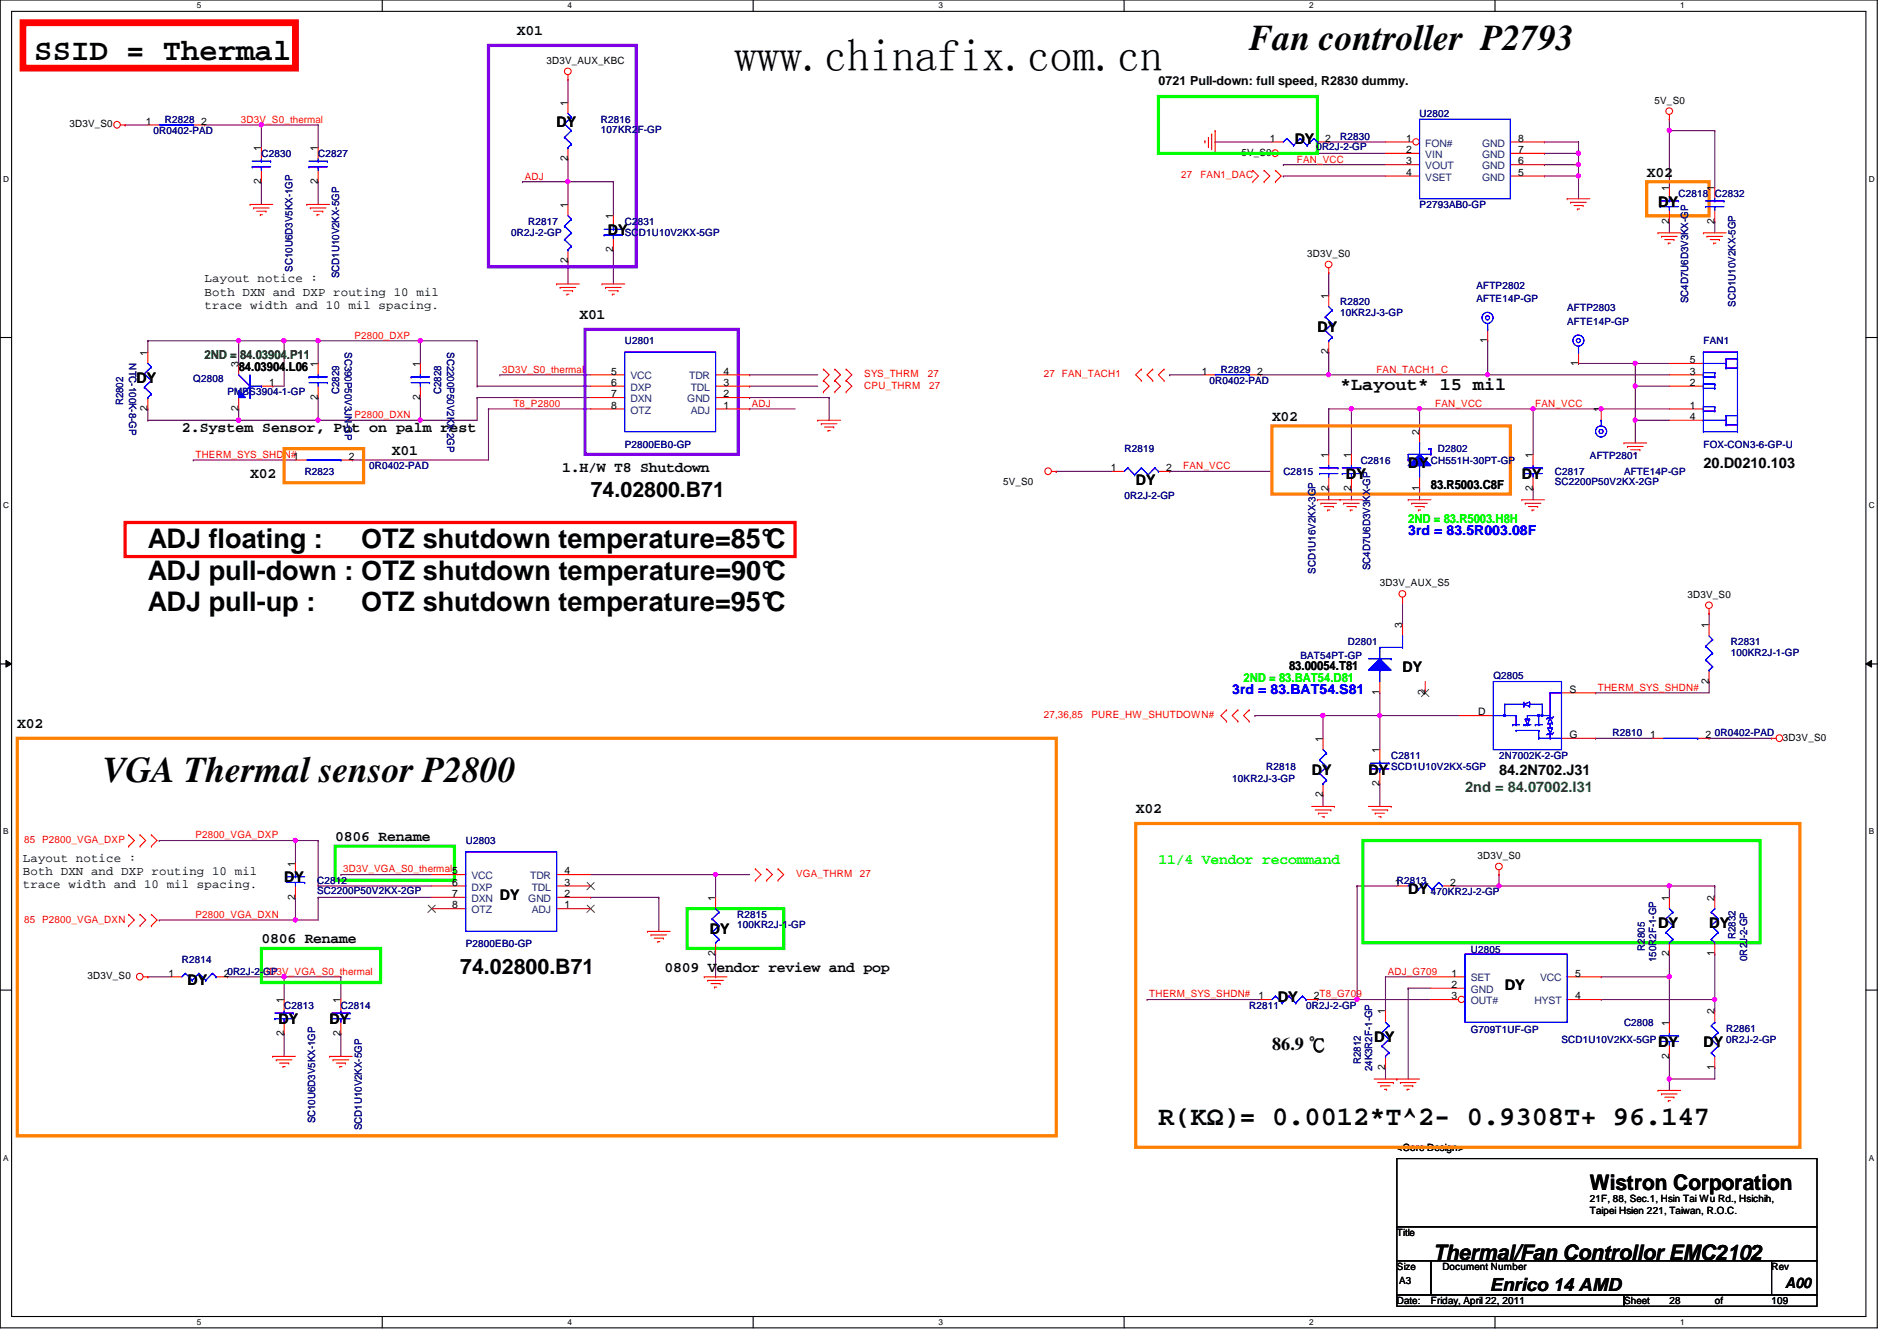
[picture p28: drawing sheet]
<svg xmlns="http://www.w3.org/2000/svg" width="297mm" height="210mm" viewBox="0 0 297 210" stroke-linecap="round" stroke-linejoin="round" font-family="sans-serif">
<defs><g id="words">
<text font-size="7.1" x="115" y="11.1">www.chinafix.com.cn</text>
<g font-size="5.7">
<text x="195.6" y="7.8">Fan controller P2793</text>
<text x="16" y="122.5">VGA Thermal sensor P2800</text>
</g>
<text font-size="4.8" x="5.4" y="9.4">SSID = Thermal</text>
<g font-size="4.2">
<text x="23.2" y="85.7">ADJ floating :</text>
<text x="56.5" y="85.7">OTZ shutdown temperature=85°C</text>
<text x="23.2" y="90.7">ADJ pull-down : OTZ shutdown temperature=90°C</text>
<text x="23.2" y="95.7">ADJ pull-up :</text>
<text x="56.5" y="95.7">OTZ shutdown temperature=95°C</text>
<text x="181.4" y="176">R(KΩ)= 0.0012*T^2- 0.9308T+ 96.147</text>
</g>
<g font-size="3.3">
<text x="92.5" y="77.8">74.02800.B71</text>
<text x="72" y="152.5">74.02800.B71</text>
<text x="249" y="186.3">Wistron Corporation</text>
<text x="224.4" y="197.2">Thermal/Fan Controllor EMC2102</text>
</g>
<g font-size="2.8">
<text x="209.8" y="61">*Layout* 15 mil</text>
<text x="199.2" y="164.4">86.9 ℃</text>
<text x="233.3" y="202.1">Enrico 14 AMD</text>
</g>
<g font-size="2.3">
<text x="80.9" y="5.4">X01</text>
<text x="87.2" y="19.9">DY</text>
<text x="202.7" y="22.6">DY</text>
<text x="257.8" y="27.6">X02</text>
<text x="259.6" y="32.3">DY</text>
<text x="95.2" y="36.8">DY</text>
<text x="90.7" y="49.9">X01</text>
<text x="206.3" y="51.9">DY</text>
<text x="21.4" y="59.9">DY</text>
<text x="199.2" y="65.9">X02</text>
<text x="28.5" y="67.6">2.System Sensor, Put on palm rest</text>
<text x="61.4" y="71.2">X01</text>
<text x="39.2" y="74.8">X02</text>
<text x="88.1" y="73.9">1.H/W T8 Shutdown</text>
<text x="177.8" y="75.9">DY</text>
<text x="210.7" y="75">DY</text>
<text x="220.5" y="73.2">DY</text>
<text x="238.3" y="75">DY</text>
<text x="266.7" y="73.2">20.D0210.103</text>
<text x="219.6" y="105.2">DY</text>
<text x="2.7" y="113.9">X02</text>
<text x="205.4" y="121.2">DY</text>
<text x="214.3" y="121.2">DY</text>
<text x="234.7" y="121.2">84.2N702.J31</text>
<text x="52.5" y="131.7">0806 Rename</text>
<text x="177.8" y="127.2">X02</text>
<text x="44.5" y="138.1">DY</text>
<text x="78.3" y="140.8">DY</text>
<text x="220.5" y="139.9">DY</text>
<text x="40.9" y="147.7">0806 Rename</text>
<text x="111.2" y="146.1">DY</text>
<text x="259.6" y="145.2">DY</text>
<text x="267.6" y="145.2">DY</text>
<text x="29.4" y="154.1">DY</text>
<text x="104.1" y="152.1">0809 Vendor review and pop</text>
<text x="235.6" y="155">DY</text>
<text x="43.6" y="160.4">DY</text>
<text x="51.6" y="160.4">DY</text>
<text x="200.1" y="156.8">DY</text>
<text x="215.2" y="163">DY</text>
<text x="259.6" y="163.9">DY</text>
<text x="266.7" y="163.9">DY</text>
<text x="279.5" y="201.5">A00</text>
</g>
<text font-size="2.3" fill="#008000" x="229.4" y="123.9">2nd = 84.07002.I31</text>
<text font-size="2.3" fill="#0f0" x="181.4" y="135.2">11/4 Vendor recommand</text>
<g font-size="2.1" fill="#00f">
<text x="220.5" y="83.8">3rd = 83.5R003.08F</text>
<text x="193" y="108.7">3rd = 83.BAT54.S81</text>
</g>
<g font-size="1.9">
<text x="181.4" y="13.4">0721 Pull-down: full speed, R2830 dummy.</text>
<text x="32" y="44.2">Layout notice :</text>
<text x="32" y="46.3">Both DXN and DXP routing 10 mil</text>
<text x="32" y="48.3">trace width and 10 mil spacing.</text>
<text x="37.4" y="58">84.03904.L06</text>
<text x="224.1" y="76.5">83.R5003.C8F</text>
<text x="201.8" y="104.9">83.00054.T81</text>
<text x="3.6" y="134.9">Layout notice :</text>
<text x="3.6" y="136.9">Both DXN and DXP routing 10 mil</text>
<text x="3.6" y="139">trace width and 10 mil spacing.</text>
</g>
<text font-size="1.9" fill="#008000" x="32" y="56.2">2ND = 84.03904.P11</text>
<g font-size="1.9" fill="#0f0">
<text x="220.5" y="81.8">2ND = 83.R5003.H8H</text>
<text x="194.7" y="106.7">2ND = 83.BAT54.D81</text>
</g>
<g font-size="1.6">
<text x="85.6" y="10">3D3V_AUX_KBC</text>
<text x="88.9" y="16.6" transform="rotate(-90 88.9 16.6)">1</text>
<text x="259.1" y="16.2">5V_S0</text>
<text x="10.9" y="19.9">3D3V_S0</text>
<text x="22.8" y="19.5">1</text>
<text x="31.5" y="19.5">2</text>
<text x="40.9" y="23.7" transform="rotate(-90 40.9 23.7)">1</text>
<text x="49.8" y="23.7" transform="rotate(-90 49.8 23.7)">1</text>
<text x="198.8" y="22.2">1</text>
<text x="207.5" y="22.2">2</text>
<text x="220.2" y="22.2">1</text>
<text x="220.2" y="24">2</text>
<text x="237.7" y="24">7</text>
<text x="237.7" y="22.2">8</text>
<text x="40.9" y="28.8" transform="rotate(-90 40.9 28.8)">2</text>
<text x="49.8" y="28.8" transform="rotate(-90 49.8 28.8)">2</text>
<text x="88.9" y="25.2" transform="rotate(-90 88.9 25.2)">2</text>
<text x="194.4" y="24.4">5V_S0</text>
<text x="220.2" y="25.7">3</text>
<text x="220.2" y="27.5">4</text>
<text x="237.7" y="27.5">5</text>
<text x="237.7" y="25.7">6</text>
<text x="261.4" y="29.9" transform="rotate(-90 261.4 29.9)">1</text>
<text x="268.5" y="29.9" transform="rotate(-90 268.5 29.9)">1</text>
<text x="88.9" y="32.6" transform="rotate(-90 88.9 32.6)">1</text>
<text x="96" y="34.3" transform="rotate(-90 96 34.3)">1</text>
<text x="261.4" y="35" transform="rotate(-90 261.4 35)">2</text>
<text x="268.5" y="35" transform="rotate(-90 268.5 35)">2</text>
<text x="88.9" y="41.2" transform="rotate(-90 88.9 41.2)">2</text>
<text x="96" y="39.5" transform="rotate(-90 96 39.5)">2</text>
<text x="204.7" y="40.2">3D3V_S0</text>
<text x="208" y="46.8" transform="rotate(-90 208 46.8)">1</text>
<text x="232.9" y="53.7" transform="rotate(-90 232.9 53.7)">1</text>
<text x="23.1" y="55.7" transform="rotate(-90 23.1 55.7)">1</text>
<text x="37.3" y="57.4" transform="rotate(-90 37.3 57.4)">3</text>
<text x="49.8" y="57.4" transform="rotate(-90 49.8 57.4)">1</text>
<text x="65.8" y="57.4" transform="rotate(-90 65.8 57.4)">1</text>
<text x="95.7" y="58.6">5</text>
<text x="113.3" y="58.6">4</text>
<text x="188.2" y="58.6">1</text>
<text x="196.8" y="58.6">2</text>
<text x="208" y="55.5" transform="rotate(-90 208 55.5)">2</text>
<text x="247.1" y="57.2" transform="rotate(-90 247.1 57.2)">1</text>
<text x="264.6" y="58.6">3</text>
<text x="264.6" y="56.9">5</text>
<text x="23.1" y="64.3" transform="rotate(-90 23.1 64.3)">2</text>
<text x="37.3" y="64.3" transform="rotate(-90 37.3 64.3)">2</text>
<text x="42.2" y="60.4">1</text>
<text x="49.8" y="62.6" transform="rotate(-90 49.8 62.6)">2</text>
<text x="65.8" y="62.6" transform="rotate(-90 65.8 62.6)">2</text>
<text x="95.7" y="60.4">6</text>
<text x="95.7" y="62.2">7</text>
<text x="95.7" y="64">8</text>
<text x="113.3" y="62.2">2</text>
<text x="113.3" y="64">1</text>
<text x="113.3" y="60.4">3</text>
<text x="250.7" y="64.6" transform="rotate(-90 250.7 64.6)">1</text>
<text x="264.6" y="65.7">4</text>
<text x="264.6" y="64">1</text>
<text x="264.6" y="60.4">2</text>
<text x="54.6" y="72">2</text>
<text x="208" y="71.7" transform="rotate(-90 208 71.7)">1</text>
<text x="211.6" y="71.7" transform="rotate(-90 211.6 71.7)">1</text>
<text x="222.2" y="68.1" transform="rotate(-90 222.2 68.1)">2</text>
<text x="240" y="71.7" transform="rotate(-90 240 71.7)">1</text>
<text x="157.1" y="75.9">5V_S0</text>
<text x="173.9" y="73.7">1</text>
<text x="182.6" y="73.7">2</text>
<text x="208" y="76.8" transform="rotate(-90 208 76.8)">2</text>
<text x="211.6" y="76.8" transform="rotate(-90 211.6 76.8)">2</text>
<text x="222.2" y="76.8" transform="rotate(-90 222.2 76.8)">1</text>
<text x="240" y="76.8" transform="rotate(-90 240 76.8)">2</text>
<text x="216.1" y="91.8">3D3V_AUX_S5</text>
<text x="264.2" y="93.6">3D3V_S0</text>
<text x="219.6" y="98.3" transform="rotate(-90 219.6 98.3)">3</text>
<text x="267.6" y="98.3" transform="rotate(-90 267.6 98.3)">1</text>
<text x="267.6" y="107" transform="rotate(-90 267.6 107)">2</text>
<text x="216" y="108.8" transform="rotate(-90 216 108.8)">1</text>
<text x="223.1" y="108.8" transform="rotate(-90 223.1 108.8)">2</text>
<text x="231.5" y="112">D</text>
<text x="245.7" y="108.4">S</text>
<text x="207.1" y="116.1" transform="rotate(-90 207.1 116.1)">1</text>
<text x="216" y="117.9" transform="rotate(-90 216 117.9)">1</text>
<text x="245.7" y="115.5">G</text>
<text x="258.4" y="115.5">1</text>
<text x="267.1" y="115.5">2</text>
<text x="279.2" y="116">3D3V_S0</text>
<text x="207.1" y="124.8" transform="rotate(-90 207.1 124.8)">2</text>
<text x="216" y="123" transform="rotate(-90 216 123)">2</text>
<text x="46.2" y="135.7" transform="rotate(-90 46.2 135.7)">1</text>
<text x="88.4" y="136.9">4</text>
<text x="231.3" y="134.5">3D3V_S0</text>
<text x="46.2" y="140.8" transform="rotate(-90 46.2 140.8)">2</text>
<text x="70.8" y="138.6">6</text>
<text x="70.8" y="140.4">7</text>
<text x="70.8" y="142.2">8</text>
<text x="88.4" y="140.4">2</text>
<text x="88.4" y="142.2">1</text>
<text x="88.4" y="138.6">3</text>
<text x="112" y="141" transform="rotate(-90 112 141)">1</text>
<text x="218.4" y="138.6">1R2813</text>
<text x="227.1" y="138.6">2</text>
<text x="261.4" y="141" transform="rotate(-90 261.4 141)">1</text>
<text x="268.5" y="141" transform="rotate(-90 268.5 141)">2</text>
<text x="112" y="149.7" transform="rotate(-90 112 149.7)">2</text>
<text x="261.4" y="149.7" transform="rotate(-90 261.4 149.7)">2</text>
<text x="268.5" y="149.7" transform="rotate(-90 268.5 149.7)">1</text>
<text x="13.7" y="153.3">3D3V_S0</text>
<text x="26.4" y="152.9">1</text>
<text x="35" y="152.9">20R2J-2-GP</text>
<text x="227.3" y="152.9">1</text>
<text x="227.3" y="154.6">2</text>
<text x="246.6" y="152.9">5</text>
<text x="44.4" y="157" transform="rotate(-90 44.4 157)">1</text>
<text x="53.3" y="157" transform="rotate(-90 53.3 157)">1</text>
<text x="197.1" y="156.4">1</text>
<text x="205.7" y="156.4">2T8_G709</text>
<text x="216.9" y="158.8" transform="rotate(-90 216.9 158.8)">1</text>
<text x="227.3" y="156.4">3</text>
<text x="246.6" y="156.4">4</text>
<text x="261.4" y="160.6" transform="rotate(-90 261.4 160.6)">1</text>
<text x="268.5" y="158.8" transform="rotate(-90 268.5 158.8)">2</text>
<text x="44.4" y="162.1" transform="rotate(-90 44.4 162.1)">2</text>
<text x="53.3" y="162.1" transform="rotate(-90 53.3 162.1)">2</text>
<text x="216.9" y="167.5" transform="rotate(-90 216.9 167.5)">2</text>
<text x="261.4" y="165.7" transform="rotate(-90 261.4 165.7)">2</text>
<text x="268.5" y="167.5" transform="rotate(-90 268.5 167.5)">1</text>
<text x="218.7" y="180.1">&lt;Core Design&gt;</text>
<text x="249" y="188.1">21F, 88, Sec.1, Hsin Tai Wu Rd., Hsichih,</text>
<text x="249" y="189.9">Taipei Hsien 221, Taiwan, R.O.C.</text>
<text x="218.7" y="193.5">Title</text>
<text x="218.7" y="198.8">Size</text>
<text x="219.1" y="200.9">A3</text>
<text x="225.8" y="198.8">Document Number</text>
<text x="277.4" y="198.8">Rev</text>
<text x="218.7" y="204.1">Date:</text>
<text x="224.1" y="204.1">Friday, April 22, 2011</text>
<text x="254.3" y="204.1">Sheet</text>
<text x="261.4" y="204.1">28</text>
<text x="268.5" y="204.1">of</text>
<text x="277.4" y="204.1">109</text>
</g>
<g font-size="1.6" fill="#000080">
<text x="24" y="21">0R0402-PAD</text>
<text x="25.8" y="19.2">R2828</text>
<text x="94.1" y="19.2">R2816</text>
<text x="94.1" y="20.8">107KR2F-GP</text>
<text x="206.1" y="23.5">0R2J-2-GP</text>
<text x="209.8" y="21.9">R2830</text>
<text x="222.3" y="18.3">U2802</text>
<text x="40.9" y="24.6">C2830</text>
<text x="49.8" y="24.6">C2827</text>
<text x="82.7" y="35.2">R2817</text>
<text x="97.8" y="35.2">C2831</text>
<text x="222.3" y="32.6">P2793AB0-GP</text>
<text x="262.8" y="30.8">C2818</text>
<text x="268.5" y="30.8">C2832</text>
<text x="80" y="37">0R2J-2-GP</text>
<text x="97.8" y="37">SCD1U10V2KX-5GP</text>
<text x="45.8" y="42.5" transform="rotate(-90 45.8 42.5)">SC10U6D3V5KX-1GP</text>
<text x="53.1" y="43.6" transform="rotate(-90 53.1 43.6)">SCD1U10V2KX-5GP</text>
<text x="209.8" y="47.7">R2820</text>
<text x="231.2" y="45.2">AFTP2802</text>
<text x="231.2" y="47.3">AFTE14P-GP</text>
<text x="264.3" y="47.5" transform="rotate(-90 264.3 47.5)">SC4D7U6D3V3KX-GP</text>
<text x="97.8" y="53.9">U2801</text>
<text x="209.8" y="49.4">10KR2J-3-GP</text>
<text x="245.4" y="48.7">AFTP2803</text>
<text x="245.4" y="50.9">AFTE14P-GP</text>
<text x="266.7" y="53.9">FAN1</text>
<text x="271.8" y="48" transform="rotate(-90 271.8 48)">SCD1U10V2KX-5GP</text>
<text x="20.2" y="56.9" transform="rotate(90 20.2 56.9)">NTC-100K-8-GP</text>
<text x="30.3" y="59.8">Q2808</text>
<text x="54" y="55.1" transform="rotate(90 54 55.1)">SC390P50V3JN-GP</text>
<text x="70" y="55.1" transform="rotate(90 70 55.1)">SC2200P50V2KX-2GP</text>
<text x="191.2" y="58.3">R2829</text>
<text x="19.3" y="63.5" transform="rotate(-90 19.3 63.5)">R2802</text>
<text x="35.6" y="61.9">PMBS3904-1-GP</text>
<text x="53.1" y="61.7" transform="rotate(-90 53.1 61.7)">C2829</text>
<text x="69.1" y="61.7" transform="rotate(-90 69.1 61.7)">C2828</text>
<text x="189.4" y="60.1">0R0402-PAD</text>
<text x="97.8" y="70.1">P2800EB0-GP</text>
<text x="176.1" y="70.8">R2819</text>
<text x="225.1" y="70.8">D2802</text>
<text x="249" y="71.8">AFTP2801</text>
<text x="266.7" y="70.1">FOX-CON3-6-GP-U</text>
<text x="47.7" y="74.3">R2823</text>
<text x="57.8" y="73.4">0R0402-PAD</text>
<text x="201" y="74.3">C2815</text>
<text x="213.1" y="72.6">C2816</text>
<text x="224.1" y="72.6">CH551H-30PT-GP</text>
<text x="243.5" y="74.3">C2817</text>
<text x="243.5" y="75.9">SC2200P50V2KX-2GP</text>
<text x="254.3" y="74.3">AFTE14P-GP</text>
<text x="176.1" y="78.1">0R2J-2-GP</text>
<text x="206" y="89.8" transform="rotate(-90 206 89.8)">SCD1U16V2KX-3GP</text>
<text x="214.5" y="89.2" transform="rotate(-90 214.5 89.2)">SC4D7U6D3V3KX-GP</text>
<text x="211.1" y="101">D2801</text>
<text x="271" y="101">R2831</text>
<text x="203.6" y="103.1">BAT54PT-GP</text>
<text x="233.8" y="106.3">Q2805</text>
<text x="271" y="102.6">100KR2J-1-GP</text>
<text x="217.8" y="118.8">C2811</text>
<text x="234.7" y="118.8">2N7002K-2-GP</text>
<text x="252.5" y="115.2">R2810</text>
<text x="268.5" y="115.2">0R0402-PAD</text>
<text x="193" y="122.3">10KR2J-3-GP</text>
<text x="198.3" y="120.6">R2818</text>
<text x="217.8" y="120.6">SCD1U10V2KX-5GP</text>
<text x="72.9" y="132.1">U2803</text>
<text x="49.7" y="138.3">C2812</text>
<text x="49.7" y="140">SC2200P50V2KX-2GP</text>
<text x="115.4" y="143.7">R2815</text>
<text x="224.1" y="140.1">470KR2J-2-GP</text>
<text x="72.9" y="148.3">P2800EB0-GP</text>
<text x="115.4" y="145.3">100KR2J-1-GP</text>
<text x="230.3" y="149.2">U2805</text>
<text x="257.6" y="148.8" transform="rotate(-90 257.6 148.8)">R2805</text>
<text x="271.8" y="147" transform="rotate(-90 271.8 147)">R2832</text>
<text x="28.5" y="150.8">R2814</text>
<text x="259.3" y="150.6" transform="rotate(-90 259.3 150.6)">150R2F-1-GP</text>
<text x="273.6" y="150.4" transform="rotate(-90 273.6 150.4)">0R2J-2-GP</text>
<text x="44.5" y="157.9">C2813</text>
<text x="53.4" y="157.9">C2814</text>
<text x="195.6" y="157.9">R2811</text>
<text x="204.5" y="157.9">0R2J-2-GP</text>
<text x="230.3" y="161.6">G709T1UF-GP</text>
<text x="254.3" y="160.6">C2808</text>
<text x="270.3" y="161.5">R2861</text>
<text x="213.1" y="166.6" transform="rotate(-90 213.1 166.6)">R2812</text>
<text x="214.9" y="167.7" transform="rotate(-90 214.9 167.7)">24K3R2F-1-GP</text>
<text x="244.5" y="163.2">SCD1U10V2KX-5GP</text>
<text x="270.3" y="163.2">0R2J-2-GP</text>
<text x="49.4" y="175.9" transform="rotate(-90 49.4 175.9)">SC10U6D3V5KX-1GP</text>
<text x="56.6" y="176.9" transform="rotate(-90 56.6 176.9)">SCD1U10V2KX-5GP</text>
</g>
<g font-size="1.6" fill="#f00">
<text x="37.7" y="19.2">3D3V_S0_thermal</text>
<text x="82.2" y="28.1">ADJ</text>
<text x="185" y="27.9">27</text>
<text x="188" y="27.9">FAN1_DAC</text>
<text x="203.1" y="25.4">FAN_VCC</text>
<text x="55.5" y="53">P2800_DXP</text>
<text x="78.6" y="58.3">3D3V_S0_thermal</text>
<text x="135.3" y="59.1">SYS_THRM</text>
<text x="145.3" y="59.1">27</text>
<text x="163.4" y="59.1">27 FAN_TACH1</text>
<text x="215.5" y="58.3">FAN_TACH1_C</text>
<text x="55.5" y="65.4">P2800_DXN</text>
<text x="80.4" y="63.7">T8_P2800</text>
<text x="117.7" y="63.7">ADJ</text>
<text x="135.3" y="60.8">CPU_THRM</text>
<text x="145.5" y="60.8">27</text>
<text x="224.7" y="63.7">FAN_VCC</text>
<text x="240.4" y="63.7">FAN_VCC</text>
<text x="30.6" y="71.7">THERM_SYS_SHDN#1</text>
<text x="185.3" y="73.4">FAN_VCC</text>
<text x="163.4" y="112.4">27,36,85</text>
<text x="170.9" y="112.4">PURE_HW_SHUTDOWN#</text>
<text x="250.2" y="108.1">THERM_SYS_SHDN#</text>
<text x="3.8" y="132">85 P2800_VGA_DXP</text>
<text x="30.6" y="131.2">P2800_VGA_DXP</text>
<text x="53.7" y="136.6">3D3V_VGA_S0_thermal5</text>
<text x="124.7" y="137.3">VGA_THRM</text>
<text x="134.6" y="137.3">27</text>
<text x="30.6" y="143.7">P2800_VGA_DXN</text>
<text x="3.8" y="144.4">85 P2800_VGA_DXN</text>
<text x="41.3" y="152.6">3D3V_VGA_S0_thermal</text>
<text x="217.3" y="152.6">ADJ_G709</text>
<text x="180" y="156.1">THERM_SYS_SHDN#</text>
</g>
<g font-size="1.6" fill="#004080">
<text x="223.2" y="22.9">FON#</text>
<text x="232.1" y="22.9">GND</text>
<text x="223.2" y="24.7">VIN</text>
<text x="223.2" y="26.5">VOUT</text>
<text x="223.2" y="28.3">VSET</text>
<text x="232.1" y="28.3">GND</text>
<text x="232.1" y="26.5">GND</text>
<text x="232.1" y="24.7">GND</text>
<text x="98.7" y="59.4">VCC</text>
<text x="107.9" y="59.4">TDR</text>
<text x="98.7" y="61.2">DXP</text>
<text x="98.7" y="62.9">DXN</text>
<text x="98.7" y="64.7">OTZ</text>
<text x="107.6" y="62.9">GND</text>
<text x="108.2" y="64.7">ADJ</text>
<text x="108.2" y="61.2">TDL</text>
<text x="73.8" y="137.6">VCC</text>
<text x="83" y="137.6">TDR</text>
<text x="73.8" y="139.4">DXP</text>
<text x="73.8" y="141.2">DXN</text>
<text x="73.8" y="143">OTZ</text>
<text x="82.7" y="141.2">GND</text>
<text x="83.3" y="143">ADJ</text>
<text x="83.3" y="139.4">TDL</text>
<text x="230.3" y="153.6">SET</text>
<text x="230.3" y="155.4">GND</text>
<text x="241.2" y="153.6">VCC</text>
<text x="230.3" y="157.2">OUT#</text>
<text x="240.3" y="157.2">HYST</text>
</g>
<g font-size="1.3">
<text x="30.8" y="1.3">5</text>
<text x="88.9" y="1.3">4</text>
<text x="146.9" y="1.3">3</text>
<text x="205" y="1.3">2</text>
<text x="263.1" y="1.3">1</text>
<text x=".5" y="28.4">D</text>
<text x="292.6" y="28.4">D</text>
<text x=".5" y="79.5">C</text>
<text x="292.6" y="79.5">C</text>
<text x=".5" y="130.6">B</text>
<text x="292.6" y="130.6">B</text>
<text x=".5" y="181.7">A</text>
<text x="292.6" y="181.7">A</text>
<text x="30.8" y="207.4">5</text>
<text x="88.9" y="207.4">4</text>
<text x="146.9" y="207.4">3</text>
<text x="205" y="207.4">2</text>
<text x="263.1" y="207.4">1</text>
</g>
</g></defs>
<path d="M0 0h293.9v207.8h-293.9zM1.8 1.8h290.4v204.3h-290.4z" fill="none" stroke="#000" stroke-width=".17"/>
<g fill="#fff">
<path d="M30.8 .2h.7v1.4h-.7z"/>
<path d="M30.8 206.2h.7v1.4h-.7z"/>
</g>
<path d="M59.9 0v1.8M59.9 206.1v1.7" fill="none" stroke="#000" stroke-width=".17"/>
<g fill="#fff">
<path d="M88.9 .2h.6v1.4h-.6z"/>
<path d="M88.9 206.2h.6v1.4h-.6z"/>
</g>
<path d="M117.9 0v1.8M117.9 206.1v1.7" fill="none" stroke="#000" stroke-width=".17"/>
<g fill="#fff">
<path d="M146.9 .2h.7v1.4h-.7z"/>
<path d="M146.9 206.2h.7v1.4h-.7z"/>
</g>
<path d="M176 0v1.8M176 206.1v1.7" fill="none" stroke="#000" stroke-width=".17"/>
<g fill="#fff">
<path d="M205 .2h.7v1.4h-.7z"/>
<path d="M205 206.2h.7v1.4h-.7z"/>
</g>
<path d="M234.1 0v1.8M234.1 206.1v1.7" fill="none" stroke="#000" stroke-width=".17"/>
<g fill="#fff">
<path d="M263.1 .2h.7v1.4h-.7z"/>
<path d="M263.1 206.2h.7v1.4h-.7z"/>
<path d="M.5 27.3h.9v1.4h-.9z"/>
<path d="M292.6 27.3h.9v1.4h-.9z"/>
<path d="M.5 78.4h.9v1.4h-.9z"/>
<path d="M292.6 78.4h.9v1.4h-.9z"/>
</g>
<path d="M0 52.8h1.8M292.2 52.8h1.7" fill="none" stroke="#000" stroke-width=".17"/>
<g fill="#fff">
<path d="M.5 129.5h.8v1.3h-.8z"/>
<path d="M292.6 129.5h.8v1.3h-.8z"/>
</g>
<path d="M0 103.9h1.8M292.2 103.9h1.7" fill="none" stroke="#000" stroke-width=".17"/>
<path d="M.9 103.4l.9 .5-.9 .5zM292.2 103.9l.9-.5v1z" fill="#000"/>
<path d="M.9 103.4l.9 .5-.9 .5zM292.2 103.9l.9-.5v1z" fill="none" stroke="#000" stroke-width=".16"/>
<g fill="#fff">
<path d="M.5 180.5h.8v1.4h-.8z"/>
<path d="M292.6 180.5h.8v1.4h-.8z"/>
</g>
<path d="M0 155h1.8M292.2 155h1.7" fill="none" stroke="#000" stroke-width=".17"/>
<path d="M88.9 28.4h.1M88.9 28.4h7.1" fill="none" stroke="#800040" stroke-width=".17"/>
<circle cx="88.9" cy="28.4" r=".32" fill="#f0f"/>
<circle cx="88.9" cy="28.4" r=".32" fill="none" stroke="#f0f" stroke-width=".17"/>
<path d="M241.8 27.6h.1M241.8 27.6h5.4M247.2 27.6h.1M247.2 27.6v3.5M88.9 40.9h.1M88.9 40.9v3.5M216.1 108.5h.1M216.1 108.5v3.5" fill="none" stroke="#800040" stroke-width=".17"/>
<circle cx="247.1" cy="27.5" r=".32" fill="#f0f"/>
<circle cx="247.1" cy="27.5" r=".32" fill="none" stroke="#f0f" stroke-width=".17"/>
<path d="M261.4 34.7h.1M261.4 20.4h.1M261.4 20.4v8.9M261.4 34.7v1.7M268.5 20.4h.1M268.5 34.7h.1M268.5 20.4v8.9M268.5 34.7v1.7" fill="none" stroke="#800040" stroke-width=".17"/>
<circle cx="261.4" cy="20.4" r=".32" fill="#f0f"/>
<circle cx="261.4" cy="20.4" r=".32" fill="none" stroke="#f0f" stroke-width=".17"/>
<g fill="none" stroke="#800040" stroke-width=".17">
<path d="M40.9 19.6h.1M40.9 19.6h8.9M49.8 19.6h.1M49.8 19.6v3.5M200.9 25.8h.1M200.9 25.8h16M23.2 64h.1M23.2 64v1.8M37.4 65.8h.1M37.4 65.8h12.4M74.7 62.2h.1M74.7 62.2h17.8"/>
<path d="M117.4 62.2h.1M117.4 62.2h12.4M219.6 94.2h.1M219.6 94.2v3.6M216.1 112h.1M216.1 112v5.3M249.8 115.6h.1M249.8 115.6h8.9M207.2 124.5h.1M207.2 124.5v1.7M216.1 122.7h.1M216.1 122.7v3.5"/>
</g>
<circle cx="37.4" cy="65.8" r=".32" fill="#f0f"/>
<circle cx="37.4" cy="65.8" r=".32" fill="none" stroke="#f0f" stroke-width=".17"/>
<path d="M49.8 28.4h.1M49.8 28.4v3.6M49.8 53.3h.1M49.8 53.3h16" fill="none" stroke="#800040" stroke-width=".17"/>
<circle cx="49.8" cy="53.3" r=".32" fill="#f0f"/>
<circle cx="49.8" cy="53.3" r=".32" fill="none" stroke="#f0f" stroke-width=".17"/>
<path d="M40.9 19.6h.1M40.9 19.6v3.5M241.8 25.8h.1M241.8 25.8h5.4" fill="none" stroke="#800040" stroke-width=".17"/>
<circle cx="40.9" cy="19.5" r=".32" fill="#f0f"/>
<circle cx="40.9" cy="19.5" r=".32" fill="none" stroke="#f0f" stroke-width=".17"/>
<g fill="none" stroke="#800040" stroke-width=".17">
<path d="M19.6 19.6h.1M19.6 19.6h3.6M32 19.6h.1M32 19.6h8.9M96 28.4h.1M96 28.4v5.4M190.3 22.2h.1M190.3 22.2h8.9M208.1 22.2h.1M208.1 22.2h8.8M261.4 20.4h.1M261.4 20.4h7.1"/>
<path d="M78.3 58.7h.1M78.3 58.7h14.2M117.4 58.7h.1M117.4 58.7h10.6M65.8 65.8h.1M74.7 62.2h.1M74.7 62.2v3.6h-8.9M117.4 60.4h.1M117.4 60.4h10.6M196.5 112h.1M196.5 112h19.6M207.2 112h.1"/>
</g>
<circle cx="207.1" cy="112" r=".32" fill="#f0f"/>
<circle cx="207.1" cy="112" r=".32" fill="none" stroke="#f0f" stroke-width=".17"/>
<path d="M74.7 60.4h.1M74.7 60.4h17.8M216.1 112h.1M216.1 112h12.4" fill="none" stroke="#800040" stroke-width=".17"/>
<circle cx="216" cy="112" r=".32" fill="#f0f"/>
<circle cx="216" cy="112" r=".32" fill="none" stroke="#f0f" stroke-width=".17"/>
<g fill="none" stroke="#800040" stroke-width=".17">
<path d="M88.9 12.4h.1M88.9 12.4v3.6M261.4 18.7h.1M261.4 18.7v1.7M88.9 28.4h.1M88.9 28.4v3.6M96 39.1h.1M96 39.1v5.3M241.8 24h.1M241.8 22.2h.1M241.8 24h5.4M241.8 22.2h5.4"/>
<path d="M247.2 24h.1M247.2 24v1.8M76.5 64h.1M76.5 64h16"/>
</g>
<circle cx="247.1" cy="24" r=".32" fill="#f0f"/>
<circle cx="247.1" cy="24" r=".32" fill="none" stroke="#f0f" stroke-width=".17"/>
<g fill="none" stroke="#800040" stroke-width=".17">
<path d="M200.9 27.6h.1M200.9 27.6h16M44.5 53.3h.1M44.5 53.3h5.3M65.8 53.3h.1M65.8 53.3h8.9M74.7 53.3h.1M74.7 53.3v7.1M129.8 62.2h.1M129.8 62.2v3.6M267.6 96h.1M267.6 96v1.8"/>
<path d="M249.8 108.5h.1M267.6 115.6h.1M267.6 106.7h.1M267.6 115.6h9.8M267.6 106.7v1.8h-17.8"/>
</g>
<circle cx="65.8" cy="53.3" r=".32" fill="#f0f"/>
<circle cx="65.8" cy="53.3" r=".32" fill="none" stroke="#f0f" stroke-width=".17"/>
<path d="M247.2 22.2h.1M247.2 25.8h.1M247.2 22.2v1.8M247.2 25.8v1.8" fill="none" stroke="#800040" stroke-width=".17"/>
<circle cx="247.1" cy="25.8" r=".32" fill="#f0f"/>
<circle cx="247.1" cy="25.8" r=".32" fill="none" stroke="#f0f" stroke-width=".17"/>
<path d="M44.5 53.3h.1M44.5 53.3v7.1h-1.8M49.8 53.3h.1M49.8 53.3v3.6M42.7 60.4h.1M117.4 64h.1M117.4 64h7.1" fill="none" stroke="#800040" stroke-width=".17"/>
<circle cx="44.5" cy="53.3" r=".32" fill="#f0f"/>
<circle cx="44.5" cy="53.3" r=".32" fill="none" stroke="#f0f" stroke-width=".17"/>
<path d="M37.4 53.3h.1M37.4 53.3h7.1M37.4 64h.1M37.4 64v1.8M49.8 62.2h.1M49.8 62.2v3.6M65.8 62.2h.1M65.8 62.2v3.6" fill="none" stroke="#800040" stroke-width=".17"/>
<circle cx="65.8" cy="65.8" r=".32" fill="#f0f"/>
<circle cx="65.8" cy="65.8" r=".32" fill="none" stroke="#f0f" stroke-width=".17"/>
<path d="M49.8 65.8h.1M49.8 65.8h16" fill="none" stroke="#800040" stroke-width=".17"/>
<circle cx="49.8" cy="65.8" r=".32" fill="#f0f"/>
<circle cx="49.8" cy="65.8" r=".32" fill="none" stroke="#f0f" stroke-width=".17"/>
<path d="M81.8 28.4h.1M88.9 24.9h.1M88.9 24.9v3.5h-7.1M23.2 53.3h.1M23.2 53.3h14.2M37.4 53.3h.1M37.4 53.3v3.6M65.8 53.3h.1M65.8 53.3v3.6M207.2 112h.1M207.2 112v3.6" fill="none" stroke="#800040" stroke-width=".17"/>
<circle cx="37.4" cy="53.3" r=".32" fill="#f0f"/>
<circle cx="37.4" cy="53.3" r=".32" fill="none" stroke="#f0f" stroke-width=".17"/>
<g fill="none" stroke="#800040" stroke-width=".17">
<path d="M40.9 28.4h.1M40.9 28.4v3.6M200.9 24h.1M200.9 24h16M23.2 53.3h.1M23.2 53.3v1.8M23.2 65.8h.1M23.2 65.8h14.2M165.4 73.8h.1M165.4 73.8h8.9M183.2 73.8h.1M183.2 73.8h16"/>
<path d="M256.1 65.8h.1M256.1 65.8v3.5"/>
</g>
<circle cx="256" cy="65.8" r=".32" fill="#f0f"/>
<circle cx="256" cy="65.8" r=".32" fill="none" stroke="#f0f" stroke-width=".17"/>
<g fill="none" stroke="#800040" stroke-width=".17">
<path d="M208.1 64h.1M208.1 76.5h.1M208.1 64v7.1M208.1 76.5v1.7M208.1 64h3.5M211.6 64h.1M211.6 76.5h.1M211.6 64v7.1M211.6 76.5v1.7M222.3 64h.1M222.3 76.5h.1M222.3 64h17.8"/>
<path d="M222.3 64v3.6M222.3 76.5v1.7M240.1 64h.1M240.1 64v7.1"/>
</g>
<circle cx="222.3" cy="64" r=".32" fill="#f0f"/>
<circle cx="222.3" cy="64" r=".32" fill="none" stroke="#f0f" stroke-width=".17"/>
<path d="M250.7 64h.1M250.7 64h10.7" fill="none" stroke="#800040" stroke-width=".17"/>
<circle cx="250.7" cy="64" r=".32" fill="#f0f"/>
<circle cx="250.7" cy="64" r=".32" fill="none" stroke="#f0f" stroke-width=".17"/>
<path d="M211.6 64h.1M211.6 64h10.7" fill="none" stroke="#800040" stroke-width=".17"/>
<circle cx="211.6" cy="64" r=".32" fill="#f0f"/>
<circle cx="211.6" cy="64" r=".32" fill="none" stroke="#f0f" stroke-width=".17"/>
<path d="M256.1 56.9h.1M256.1 56.9h5.3" fill="none" stroke="#800040" stroke-width=".17"/>
<circle cx="256" cy="56.9" r=".32" fill="#f0f"/>
<circle cx="256" cy="56.9" r=".32" fill="none" stroke="#f0f" stroke-width=".17"/>
<g fill="none" stroke="#800040" stroke-width=".17">
<path d="M24.9 131.6h.1M24.9 131.6h21.4M112 136.9h.1M112 136.9v3.6M35.6 152.9h.1M35.6 152.9h17.8M44.5 152.9h.1M44.5 152.9v3.6M49.8 140.5h.1M49.8 140.5h17.8M53.4 152.9h.1M53.4 152.9v3.6"/>
<path d="M92.5 140.5h.1M92.5 140.5h10.7M53.4 161.8h.1M53.4 161.8v3.5"/>
</g>
<circle cx="44.5" cy="152.9" r=".32" fill="#f0f"/>
<circle cx="44.5" cy="152.9" r=".32" fill="none" stroke="#f0f" stroke-width=".17"/>
<g fill="none" stroke="#800040" stroke-width=".17">
<path d="M46.3 131.6h.1M46.3 131.6h3.5M49.8 138.7h.1M49.8 138.7h17.8M53.4 136.9h.1M53.4 136.9h14.2M112 136.9h.1M112 136.9h5.4M23.2 152.9h.1M23.2 152.9h3.5M46.3 144h.1M49.8 140.5h.1"/>
<path d="M49.8 140.5v3.5h-3.5M103.2 140.5h.1M103.2 140.5v5.3"/>
</g>
<circle cx="46.2" cy="131.5" r=".32" fill="#f0f"/>
<circle cx="46.2" cy="131.5" r=".32" fill="none" stroke="#f0f" stroke-width=".17"/>
<path d="M46.3 131.6h.1M46.3 131.6v3.5M49.8 131.6h.1M49.8 131.6v7.1M24.9 144h.1M46.3 140.5h.1M46.3 140.5v3.5h-21.4" fill="none" stroke="#800040" stroke-width=".17"/>
<circle cx="46.2" cy="144" r=".32" fill="#f0f"/>
<circle cx="46.2" cy="144" r=".32" fill="none" stroke="#f0f" stroke-width=".17"/>
<path d="M92.5 136.9h19.5M112 136.9h.1M112 152.9h.1M112 149.3v3.6M44.5 161.8h.1M44.5 161.8v3.5" fill="none" stroke="#800040" stroke-width=".17"/>
<circle cx="112" cy="136.9" r=".32" fill="#f0f"/>
<circle cx="112" cy="136.9" r=".32" fill="none" stroke="#f0f" stroke-width=".17"/>
<path d="M247.2 56.9h.1M247.2 56.9h8.9M240.1 64h.1M240.1 64h10.6" fill="none" stroke="#800040" stroke-width=".17"/>
<circle cx="240" cy="64" r=".32" fill="#f0f"/>
<circle cx="240" cy="64" r=".32" fill="none" stroke="#f0f" stroke-width=".17"/>
<path d="M232.9 53.3h.1M232.9 58.7h.1M232.9 53.3v5.4M232.9 58.7h28.5" fill="none" stroke="#800040" stroke-width=".17"/>
<circle cx="232.9" cy="58.6" r=".32" fill="#f0f"/>
<circle cx="232.9" cy="58.6" r=".32" fill="none" stroke="#f0f" stroke-width=".17"/>
<path d="M183.2 58.7h.1M183.2 58.7h5.3M197.4 58.7h.1M197.4 58.7h35.5M208.1 42.7h.1M208.1 55.1h.1M208.1 58.7h.1M208.1 42.7v3.5M208.1 55.1v3.6" fill="none" stroke="#800040" stroke-width=".17"/>
<circle cx="208" cy="58.6" r=".32" fill="#f0f"/>
<circle cx="208" cy="58.6" r=".32" fill="none" stroke="#f0f" stroke-width=".17"/>
<path d="M256.1 60.4h.1M256.1 60.4h5.3" fill="none" stroke="#800040" stroke-width=".17"/>
<circle cx="256" cy="60.4" r=".32" fill="#f0f"/>
<circle cx="256" cy="60.4" r=".32" fill="none" stroke="#f0f" stroke-width=".17"/>
<g fill="none" stroke="#800040" stroke-width=".17">
<path d="M256.1 56.9h.1M256.1 56.9v8.9M256.1 65.8h.1M256.1 60.4h.1M256.1 65.8h5.3M179.6 156.5h.1M179.6 156.5h17.8M206.3 156.5h.1M206.3 156.5h6.2M250.7 156.5h.1M250.7 156.5h17.8M261.4 149.3h.1"/>
<path d="M261.4 149.3v3.6M261.4 168.9h.1M261.4 168.9v1.8"/>
</g>
<circle cx="261.4" cy="168.9" r=".32" fill="#f0f"/>
<circle cx="261.4" cy="168.9" r=".32" fill="none" stroke="#f0f" stroke-width=".17"/>
<path d="M234.7 138.7h.1M234.7 138.7h26.7" fill="none" stroke="#800040" stroke-width=".17"/>
<circle cx="234.7" cy="138.7" r=".32" fill="#f0f"/>
<circle cx="234.7" cy="138.7" r=".32" fill="none" stroke="#f0f" stroke-width=".17"/>
<path d="M261.4 138.7h.1M261.4 138.7h7.1" fill="none" stroke="#800040" stroke-width=".17"/>
<circle cx="261.4" cy="138.7" r=".32" fill="#f0f"/>
<circle cx="261.4" cy="138.7" r=".32" fill="none" stroke="#f0f" stroke-width=".17"/>
<g fill="none" stroke="#800040" stroke-width=".17">
<path d="M227.6 138.7h.1M234.7 136.9h.1M234.7 136.9v1.8h-7.1M261.4 138.7h.1M261.4 138.7v1.8M212.5 156.5h.1M212.5 156.5h11.6M250.7 152.9h.1M250.7 152.9h10.7M261.4 152.9h.1M261.4 152.9v7.1M268.5 149.3h.1"/>
<path d="M268.5 149.3v7.2"/>
</g>
<circle cx="261.4" cy="152.9" r=".32" fill="#f0f"/>
<circle cx="261.4" cy="152.9" r=".32" fill="none" stroke="#f0f" stroke-width=".17"/>
<path d="M212.5 138.7h.1M212.5 138.7v17.8M268.5 138.7h.1M268.5 138.7v1.8M216.9 152.9h.1M216.9 152.9v5.3M220.5 154.7h.1M220.5 154.7v14.2" fill="none" stroke="#800040" stroke-width=".17"/>
<circle cx="212.5" cy="156.4" r=".32" fill="#f0f"/>
<circle cx="212.5" cy="156.4" r=".32" fill="none" stroke="#f0f" stroke-width=".17"/>
<g fill="none" stroke="#800040" stroke-width=".17">
<path d="M30.3 72h.1M30.3 72h16M55.2 72h.1M76.5 64h.1M76.5 64v8h-21.3M212.5 138.7h.1M212.5 138.7h6.2M216.9 152.9h.1M216.9 152.9h7.2M220.5 154.7h.1M220.5 154.7h3.6M268.5 156.5h.1"/>
<path d="M268.5 156.5v1.7M216.9 167.1h.1M216.9 167.1v1.8M261.4 168.9h.1M261.4 165.3h.1M261.4 165.3v3.6M268.5 167.1h.1M268.5 167.1v1.8h-7.1"/>
</g>
<circle cx="268.5" cy="156.4" r=".32" fill="#f0f"/>
<circle cx="268.5" cy="156.4" r=".32" fill="none" stroke="#f0f" stroke-width=".17"/>
<path d="M240.1 76.5h.1M240.1 76.5v1.7" fill="none" stroke="#800040" stroke-width=".17"/>
<g fill="none" stroke="#f00" stroke-width=".17">
<path d="M18.9 19.6h.7M19.6 19.6h.1M88.9 12.4h.1M88.9 11.7v.7M261.4 18.7h.1M261.4 17.9v.8M39.2 32h.1M39.2 32h3.5M39.7 32.6h.1M39.7 32.6h2.5M40.2 33.1h1.5M40.8 33.6h.1"/>
<path d="M40.8 33.6h.3M41.7 33.1h.1M48 32h.1M48 32h3.6M48.6 32.6h.1M48.6 32.6h2.4M49.1 33.1h1.4M49.7 33.6h.1M49.7 33.6h.3M50.5 33.1h.1M188.7 22.1h.1M188.7 22.1v.3"/>
<path d="M189.2 22.9h.1M189.2 21.5v1.4M189.7 21h.1M189.7 21v2.5M190.3 20.4h.1M190.3 20.4v3.6M196.2 26.7h.1M196.2 28.4h.1M196.2 26.7l.9 .9-.9 .8M197.9 28.4h.1M197.9 26.7h.1M197.9 26.7l.9 .9-.9 .8"/>
<path d="M199.7 26.7h.1M199.7 28.4h.1M199.7 26.7l.9 .9-.9 .8M200.2 24h.7M200.9 24h.1M245.4 31.1h.1M245.4 31.1h3.5M245.9 31.7h.1M245.9 31.7h2.5M246.5 32.2h1.4M247 32.7h.1M247 32.7h.3"/>
<path d="M247.9 32.2h.1M259.6 36.4h.1M259.6 36.4h3.6M260.2 37h.1M260.2 37h2.4M260.7 37.5h1.4M261.2 38.1h.1M261.2 38.1h.4M262.1 37.5h.1M266.7 36.4h.1M266.7 36.4h3.6M267.3 37h.1"/>
<path d="M267.3 37h2.4M267.8 37.5h1.4M268.3 38.1h.1M268.3 38.1h.4M269.2 37.5h.1M87.2 44.4h.1M87.2 44.4h3.5M87.7 45h.1M87.7 45h2.5M88.2 45.5h1.5M88.8 46.1h.1M88.8 46.1h.3"/>
<path d="M89.7 45.5h.1M94.3 44.4h.1M94.3 44.4h3.5M94.8 45h.1M94.8 45h2.5M95.3 45.5h1.5M95.9 46.1h.1M95.9 46.1h.3M96.8 45.5h.1M128.9 59.6h.1M128.9 57.8h.1M128.9 59.6l.9 .8-.9 .9"/>
<path d="M128.9 57.8l.9 .9-.9 .9M130.7 59.6h.1M130.7 57.8h.1M130.7 59.6l.9 .8-.9 .9M130.7 57.8l.9 .9-.9 .9M132.5 59.6h.1M132.5 57.8h.1M132.5 57.8l.9 .9-.9 .9M132.5 59.6l.9 .8-.9 .9M178.7 59.6h.1M178.7 57.8h.1M178.7 57.8l-.9 .9 .9 .9"/>
<path d="M180.5 57.8h.1M180.5 59.6h.1M180.5 57.8l-.9 .9 .9 .9M182.3 59.6h.1M182.3 57.8h.1M182.3 57.8l-.9 .9 .9 .9M208.1 42.7h.1M208.1 42v.7M128 65.8h.1M128 65.8h3.6M128.6 66.3h.1M128.6 66.3h2.5"/>
<path d="M128.9 61.3h.1M129.1 66.8h1.4M129.7 67.4h.1M129.7 67.4h.3M130.5 66.8h.1M130.7 61.3h.1M132.5 61.3h.1M164.7 73.8h.7M165.4 73.8h.1M206.3 78.2h.1M206.3 78.2h7.1M206.8 78.8h.1"/>
<path d="M206.8 78.8h2.5M207.3 79.3h1.5M207.9 79.8h.1M207.9 79.8h.3M208.8 79.3h.1M209.8 78.2h.1M210.4 78.8h.1M210.4 78.8h2.4M210.9 79.3h1.4M211.4 79.8h.1M211.4 79.8h.4M212.3 79.3h.1"/>
<path d="M220.5 78.2h.1M220.5 78.2h3.6M221.1 78.8h.1M221.1 78.8h2.4M221.6 79.3h1.4M222.1 79.8h.1M222.1 79.8h.3M223 79.3h.1M238.3 78.2h.1M238.3 78.2h3.5M238.8 78.8h.1M238.8 78.8h2.5"/>
<path d="M239.3 79.3h1.5M239.9 79.8h.1M239.9 79.8h.3M240.8 79.3h.1M254.3 69.3h.1M254.3 69.3h3.5M254.8 69.9h.1M254.8 69.9h2.5M255.3 70.4h1.5M255.9 70.9h.1M255.9 70.9h.3M256.8 70.4h.1"/>
<path d="M219.6 94.2h.1M219.6 93.5v.7M267.6 96h.1M267.6 95.3v.7M192.1 112.9h.1M192.1 111.1h.1M192.1 111.1l-.9 .9 .9 .9M193.8 111.1h.1M193.8 112.9h.1M193.8 111.1l-.9 .9 .9 .9M195.6 112.9h.1M195.6 111.1h.1"/>
<path d="M195.6 111.1l-.9 .9 .9 .9M277.4 115.6h.1M277.4 115.6h.7M20.1 130.7h.1M20.1 132.5h.1M20.1 130.7l.9 .9-.9 .9M21.9 132.5h.1M21.9 130.7h.1M21.9 130.7l.9 .9-.9 .9M23.7 130.7h.1M23.7 132.5h.1M23.7 130.7l.9 .9-.9 .9"/>
<path d="M67.6 136.9h5.3M67.6 138.7h5.3M87.2 136.9h5.3M87.2 138.7h5.3M118.3 137.8h.1M118.3 136h.1M118.3 136l.9 .9-.9 .9M120 136h.1M120 137.8h.1M120 136l.9 .9-.9 .9M121.8 137.8h.1M121.8 136h.1"/>
<path d="M121.8 136l.9 .9-.9 .9M205.4 126.2h3.5M205.9 126.8h2.5M206.4 127.3h.1M206.4 127.3h1.5M207 127.8h.3M207.3 127.8h.1M208.4 126.8h.1M208.9 126.2h.1M214.3 126.2h3.5M214.8 126.8h2.5M215.3 127.3h.1"/>
<path d="M215.3 127.3h1.5M215.9 127.8h.3M216.2 127.8h.1M217.3 126.8h.1M217.8 126.2h.1M234.7 136.9h.1M234.7 136.2v.7M20.1 143.1h.1M20.1 144.9h.1M20.1 143.1l.9 .9-.9 .9M21.9 144.9h.1M21.9 143.1h.1"/>
<path d="M21.9 143.1l.9 .9-.9 .9M22.4 152.9h.8M23.2 152.9h.1M23.7 143.1h.1M23.7 144.9h.1M23.7 143.1l.9 .9-.9 .9M67.6 140.5h5.3M67.6 142.2h5.3M87.2 140.5h5.3M87.2 142.2h5.3M101.4 145.8h.1M101.4 145.8h3.5"/>
<path d="M101.9 146.3h.1M101.9 146.3h2.5M102.4 146.8h1.5M103 147.4h.1M103 147.4h.3M103.9 146.8h.1M110.3 152.9h.1M110.3 152.9h3.5M110.8 153.5h.1M110.8 153.5h2.5M111.3 154h1.5M111.9 154.5h.1"/>
<path d="M111.9 154.5h.3M112.8 154h.1M42.7 165.3h.1M42.7 165.3h3.6M43.3 165.9h.1M43.3 165.9h2.4M43.8 166.4h1.4M44.3 167h.1M44.3 167h.4M45.2 166.4h.1M51.6 165.3h.1M51.6 165.3h3.6"/>
<path d="M52.1 165.9h.1M52.1 165.9h2.5M52.7 166.4h1.4M53.2 167h.1M53.2 167h.3M54.1 166.4h.1M215.2 168.9h7.1M215.7 169.5h2.5M216.2 170h.1M216.2 170h1.5M216.8 170.5h.3M217.1 170.5h.1"/>
<path d="M218.2 169.5h.1M218.7 168.9h.1M219.3 169.5h.1M219.3 169.5h2.4M219.8 170h1.4M220.3 170.5h.1M220.3 170.5h.4M221.2 170h.1M259.6 170.7h.1M259.6 170.7h3.6M260.2 171.2h.1M260.2 171.2h2.4"/>
<path d="M260.7 171.7h1.4M261.2 172.3h.1M261.2 172.3h.4M262.1 171.7h.1"/>
<circle cx="18.3" cy="19.5" r=".52"/>
<circle cx="88.9" cy="11.2" r=".52"/>
<circle cx="261.4" cy="17.4" r=".52"/>
<circle cx="199.7" cy="24" r=".52"/>
<circle cx="208" cy="41.4" r=".52"/>
<circle cx="164.1" cy="73.8" r=".52"/>
<circle cx="219.6" cy="93" r=".52"/>
<circle cx="267.6" cy="94.7" r=".52"/>
<circle cx="278.6" cy="115.5" r=".52"/>
<circle cx="234.7" cy="135.6" r=".52"/>
<circle cx="21.9" cy="152.9" r=".52"/>
</g>
<path d="M218.7 181.3h65.8v10.7h-65.8zM218.7 192h65.8v5.3h-65.8zM218.7 197.3h5.4v5.4h-5.4zM224.1 197.3h53.3v5.4h-53.3zM277.4 197.3h7.1v5.4h-7.1zM218.7 202.7h35.6v1.8h-35.6zM254.3 202.7h30.2v1.8h-30.2z" fill="none" stroke="#000" stroke-width=".17"/>
<path d="M181.4 15.1h24.9v8.9h-24.9zM52.5 132.5h18.7v5.3h-18.7zM213.4 131.6h62.2v16h-62.2zM40.9 148.5h18.7v5.3h-18.7zM107.6 142.2h15.1v6.3h-15.1z" fill="none" stroke="#0f0" stroke-width=".51"/>
<path d="M76.5 7.1h23.1v34.7h-23.1zM91.6 51.6h24v19.5h-24z" fill="none" stroke="#8000ff" stroke-width=".51"/>
<path d="M257.8 28.4h9.8v5.4h-9.8zM44.5 70.2h12.4v5.4h-12.4zM199.2 66.7h37.3v10.6h-37.3zM2.7 115.6h162.7v62.2h-162.7zM177.8 128.9h104v50.7h-104z" fill="none" stroke="#ff8000" stroke-width=".51"/>
<path d="M19.6 81.8h104.9v5.3h-104.9z" fill="none" stroke="#f00" stroke-width=".51"/>
<path d="M3.6 3.6h42.7v7.1h-42.7z" fill="none" stroke="#f00" stroke-width="1.1"/>
<path d="M91.9 138.1l1.2 1.2M93 138.1l-1.1 1.2M67 141.7l1.2 1.1M68.2 141.7l-1.2 1.1M91.9 141.7l1.2 1.1M93 141.7l-1.1 1.1" fill="none" stroke="#804000" stroke-width=".16"/>
<path d="M72.9 133.3h14.3v12.5h-14.3z" fill="none" stroke="#00f" stroke-width=".17"/>
<circle cx="221.7" cy="22.2" r=".5" fill="#fff"/>
<g fill="none" stroke="#f00" stroke-width=".17">
<path d="M216.9 22.2h4.3M216.9 24h5.4M216.9 25.8h5.4M216.9 27.6h5.4M236.5 22.2h5.3M236.5 24h5.3M236.5 25.8h5.3M236.5 27.6h5.3M232.9 51.6v1.7M219.6 97.8v1.8M216.1 106.7v1.8M223.2 106.7v1.8"/>
<circle cx="221.7" cy="22.2" r=".5"/>
</g>
<g fill="none" stroke="#00f" stroke-width=".17">
<path d="M222.3 18.7h14.2v12.4h-14.2zM232.9 51.6h.1M232.9 50.7v.9"/>
<circle cx="232.9" cy="49.8" r=".32"/>
<circle cx="232.9" cy="49.8" r=".87"/>
</g>
<path d="M222.6 107.9l1.2 1.1M223.7 107.9l-1.1 1.1" fill="none" stroke="#804000" stroke-width=".16"/>
<path d="M216.1 103.1l1.7 1.8h-3.5z" fill="#00f"/>
<path d="M219.6 99.6h.1M219.6 99.6v1.7M214.3 103.1h3.5M216.1 103.1l1.7 1.8h-3.5zM216.1 104.9h.1M216.1 101.3h.1M216.1 101.3v1.8M216.1 104.9v1.8M216.1 101.3h3.5M217.8 103.1h.1M219.6 101.3h.1" fill="none" stroke="#00f" stroke-width=".17"/>
<path d="M216.1 103.1l1.7 1.8h-3.5z" fill="#00f"/>
<g fill="none" stroke="#00f" stroke-width=".17">
<path d="M190.3 58.7h5.3M195.6 58.7h.1M176.6 73.2h.1M176.6 73.2l-.5 .6M176.6 73.2l1.1 1.1M177.7 74.3h.1M178.7 73.2h.1M178.7 73.2l-1 1.1M178.7 73.2l1.1 1.1M179.8 74.3h.1M180.8 73.2h.1M180.8 73.2l-1 1.1"/>
<path d="M180.8 73.2l.6 .6M181.4 73.8h.1M219.6 99.6h.1M219.6 99.6v1.7M267.6 99.6l.6 .5M214.3 103.1h3.5M216.1 103.1l1.7 1.8h-3.5zM216.1 104.9h.1M216.1 101.3h.1M216.1 101.3v1.8M216.1 104.9v1.8M216.1 101.3h3.5"/>
<path d="M217.8 103.1h.1M219.6 101.3h.1M260.5 115.6h5.3M265.8 115.6h.1M267.1 101.2h.1M267.1 103.3h.1M267.1 101.2l1.1 1M267.1 103.3l1.1 1M267.6 104.9h.1M268.2 100.1h.1M268.2 102.2h.1M268.2 104.3h.1"/>
<path d="M268.2 100.1l-1.1 1.1M268.2 102.2l-1.1 1.1M268.2 104.3l-.6 .6M268 147h.1M268 144.9h.1M268 142.8h.1M268 147l.5 .6M268 144.9l1.1 1.1M268 142.8l1.1 1M268.5 142.2h.1M268.5 142.2l-.5 .6M269.1 146h.1"/>
<path d="M269.1 143.8h.1M269.1 146l-1.1 1M269.1 143.8l-1.1 1.1"/>
</g>
<path d="M188.5 58.7h1.8M195.6 58.7h1.8M174.3 73.8h1.8M181.4 73.8h1.8M267.6 97.8v1.8M258.7 115.6h1.8M265.8 115.6h1.8M267.6 104.9v1.8M224.1 152.9h5.3M224.1 154.7h5.3M268.5 140.5v1.7M268.5 147.6v1.7" fill="none" stroke="#f00" stroke-width=".17"/>
<circle cx="228.9" cy="156.4" r=".5" fill="#fff"/>
<g fill="none" stroke="#f00" stroke-width=".17">
<path d="M23.2 19.6h1.7M30.3 19.6h1.7M268.5 29.3v1.8M268.5 32.9v1.8M65.8 56.9v1.8M247.2 55.1v1.8M65.8 60.4v1.8M216.1 117.3v1.8M228.5 112h5.3M244.5 115.6h5.3M244.5 108.5h5.3M216.1 120.9v1.8"/>
<path d="M216.9 158.2v1.8M224.1 156.5h4.2M245.4 156.5h5.3M245.4 152.9h5.3M216.9 165.3v1.8M261.4 160v1.8M261.4 163.6v1.7"/>
<circle cx="228.9" cy="156.4" r=".5"/>
</g>
<g fill="none" stroke="#00f" stroke-width=".17">
<path d="M24.9 19.6h5.4M30.3 19.6h.1M267.1 32.3h.1M267.1 31.5h2.8M267.1 32.3h2.8M268.5 31.5h.1M268.5 32.3h.1M268.5 31.1v.4M268.5 32.3v.6M269.9 31.5h.1M64.4 59h.1M64.4 59h2.9"/>
<path d="M64.4 59.9h2.9M65.8 59h.1M65.8 59.9h.1M65.8 58.7v.3M65.8 59.9v.5M67.3 59.9h.1M247.2 55.1h.1M247.2 54.2v.9M214.6 119.5h2.9M216.1 119.5h.1M216.1 119.1v.4M217.5 119.5h.1"/>
<path d="M237.4 114.3h.1M237.4 114.3h3.5M239.2 112h.1M239.2 112h3.5M240.9 115.6h.1M240.9 114.3h.1M240.9 115.6h3.6M240.9 114.3v1.3M242.4 114.8h.1M242.4 114h.1M242.4 113.2h.1M242.4 112.3h.1"/>
<path d="M242.4 114.8h.7M242.4 114.8l-.2 .2M242.4 114h.7M242.4 114l.3 .8M242.4 113.2h.7M242.4 112.3l-.2 .3M242.4 112.3h.7M242.7 115.6h.1M242.7 114.8h.1M242.7 112.3h.1M242.7 113.2h.1M242.7 108.5h.1"/>
<path d="M242.7 108.5v3.8M242.7 113.2v.8M242.7 114.8v.8M242.7 112.3l.4 .9M242.7 112.3l-.3 .9M242.7 108.5h1.8M243.1 114.8h.1M243.1 114h.1M243.1 113.2h.1M243.1 112.3h.1M243.1 114l-.4 .8M243.3 114.7l-.2 .1"/>
<path d="M243.3 112.2l-.2 .1M244.5 108.5h.1M214.6 120.3h.1M214.6 120.3h2.9M216.1 120.3h.1M216.1 120.3v.6M229.4 149.3h16v10.7h-16zM216.4 161.6h.1M216.4 163.7h.1M216.4 161.6l1.1 1.1M216.4 163.7l1.1 1.1M216.9 165.3h.1"/>
<path d="M216.9 160l.6 .6M217.5 160.6h.1M217.5 162.7h.1M217.5 164.8h.1M217.5 160.6l-1.1 1M217.5 162.7l-1.1 1M217.5 164.8l-.6 .5M260 163h.1M260 162.1h2.8M260 163h2.8M261.4 162.1h.1M261.4 163h.1"/>
<path d="M261.4 161.8v.3M261.4 163v.6M262.8 162.1h.1"/>
<circle cx="247.1" cy="53.3" r=".32"/>
<circle cx="247.2" cy="53.3" r=".87"/>
</g>
<path d="M240.8 111.9h.2v.2h-.2z" fill-rule="evenodd" fill="#00f"/>
<path d="M240.4 113.4h.1M240.4 113.4h1.1M240.8 111.9h.2v.2h-.2zM240.9 113.4h.1M240.9 112v1.4" fill="none" stroke="#00f" stroke-width=".17"/>
<path d="M241.3 111.9h.3v.2h-.3z" fill-rule="evenodd" fill="#00f"/>
<g fill="none" stroke="#00f" stroke-width=".17">
<path d="M233.8 112h.1M233.8 112h3.6v1.4M235.6 110.2h.1M235.6 112h.1M235.6 110.2h3M235.6 110.2v1.8M236.8 113.4h.1M236.8 113.4h1.1M237.4 113.4h.1M238.6 113.4h.1M238.6 110.2h.1M238.6 110.6h.1"/>
<path d="M238.6 113.4h1.1M238.6 110.2l.9 .4M238.6 109.9v.7M238.8 113.4h.1M238.8 112.6l.4 .8M239.2 112.6h.1M239.2 113.4h.1M239.2 112v.6M239.5 112.6h.1M239.5 110.2h.1M239.5 109.9h.1M239.5 110.6h.1"/>
<path d="M239.5 112.6l-.3 .8M239.5 110.2h2M239.5 109.9v.7M239.5 109.9l-.9 .3M241.3 111.9h.3v.2h-.3zM241.5 110.2h.1M241.5 110.2v1.6"/>
</g>
<path d="M235.5 111.9h.2v.2h-.2z" fill-rule="evenodd" fill="#00f"/>
<g fill="none" stroke="#00f" stroke-width=".17">
<path d="M233.8 106.7h10.7v10.6h-10.7zM235.5 111.9h.2v.2h-.2zM237.4 114.3h.1M237.4 114.3h3.5M238.8 112.6h.1M238.8 112.6h.7M239.2 112h.1M239.2 112h3.5M240.9 115.6h.1M240.9 114.3h.1M240.9 115.6h3.6M240.9 114.3v1.3"/>
<path d="M242.4 114.8h.1M242.4 114h.1M242.4 113.2h.1M242.4 112.3h.1M242.4 114.8h.7M242.4 114.8l-.2 .2M242.4 114h.7M242.4 114l.3 .8M242.4 113.2h.7M242.4 112.3l-.2 .3M242.4 112.3h.7M242.7 115.6h.1"/>
<path d="M242.7 114.8h.1M242.7 112.3h.1M242.7 113.2h.1M242.7 108.5h.1M242.7 108.5v3.8M242.7 113.2v.8M242.7 114.8v.8M242.7 112.3l.4 .9M242.7 112.3l-.3 .9M242.7 108.5h1.8M243.1 114.8h.1M243.1 114h.1"/>
<path d="M243.1 113.2h.1M243.1 112.3h.1M243.1 114l-.4 .8M243.3 114.7l-.2 .1M243.3 112.2l-.2 .1M244.5 108.5h.1"/>
</g>
<path d="M240.8 111.9h.2v.2h-.2z" fill-rule="evenodd" fill="#00f"/>
<path d="M240.4 113.4h.1M240.4 113.4h1.1M240.8 111.9h.2v.2h-.2zM240.9 113.4h.1M240.9 112v1.4" fill="none" stroke="#00f" stroke-width=".17"/>
<path d="M241.3 111.9h.3v.2h-.3z" fill-rule="evenodd" fill="#00f"/>
<g fill="none" stroke="#00f" stroke-width=".17">
<path d="M233.8 112h.1M233.8 112h3.6v1.4M235.6 110.2h.1M235.6 112h.1M235.6 110.2h3M235.6 110.2v1.8M236.8 113.4h.1M236.8 113.4h1.1M237.4 113.4h.1M238.6 113.4h.1M238.6 110.2h.1M238.6 110.6h.1"/>
<path d="M238.6 113.4h1.1M238.6 110.2l.9 .4M238.6 109.9v.7M238.8 113.4h.1M238.8 112.6l.4 .8M239.2 112.6h.1M239.2 113.4h.1M239.2 112v.6M239.5 112.6h.1M239.5 110.2h.1M239.5 109.9h.1M239.5 110.6h.1"/>
<path d="M239.5 112.6l-.3 .8M239.5 110.2h2M239.5 109.9v.7M239.5 109.9l-.9 .3M241.3 111.9h.3v.2h-.3zM241.5 110.2h.1M241.5 110.2v1.6"/>
</g>
<path d="M235.5 111.9h.2v.2h-.2z" fill-rule="evenodd" fill="#00f"/>
<g fill="none" stroke="#00f" stroke-width=".17">
<path d="M48.4 26.1h.1M48.4 25.2h2.9M48.4 26.1h2.9M49.8 25.2h.1M49.8 26.1h.1M49.8 24.9v.3M49.8 26.1v.6M51.3 25.2h.1M201.5 21.7h.1M201.5 21.7l-.6 .5M201.5 21.7l1.1 1.1M202.6 22.8h.1"/>
<path d="M203.6 21.7h.1M203.6 21.7l-1 1.1M203.6 21.7l1.1 1.1M204.7 22.8h.1M205.7 21.7h.1M205.7 21.7l-1 1.1M205.7 21.7l.6 .5M206.3 22.2h.1M233.8 106.7h10.7v10.6h-10.7zM235.5 111.9h.2v.2h-.2zM238.8 112.6h.1M238.8 112.6h.7"/>
<path d="M51.9 159.5h.1M51.9 158.6h2.9M51.9 159.5h2.9M53.4 158.6h.1M53.4 159.5h.1M53.4 158.2v.4M53.4 159.5v.5M54.8 158.6h.1M199.7 155.9h.1M199.7 155.9l-.5 .6M199.7 155.9l1.1 1.1M200.8 157h.1"/>
<path d="M201.8 155.9h.1M201.8 155.9l-1 1.1M201.8 155.9l1.1 1.1M202.9 157h.1M204 155.9h.1M204 155.9l-1.1 1.1M204 155.9l.5 .6M204.5 156.5h.1"/>
</g>
<path d="M49.8 23.1v1.8M49.8 26.7v1.7M199.2 22.2h1.7M206.3 22.2h1.8M222.3 67.6v1.7M222.3 74.7v1.8M53.4 156.5v1.7M197.4 156.5h1.8M204.5 156.5h1.8M53.4 160v1.8" fill="none" stroke="#f00" stroke-width=".17"/>
<path d="M222.3 71.1l1.8 1.8h-3.6z" fill="#00f"/>
<g fill="none" stroke="#00f" stroke-width=".17">
<path d="M220.5 72h.1M220.5 72h.3M220.8 72h.1M222.3 71.1l1.8 1.8h-3.6zM222.3 72.9h.1M222.3 69.3h.1M222.3 69.3v1.8M222.3 72.9v1.8M223.7 70.2h.1M223.7 70.2h.4M224.1 71.1h.1M224.1 70.2h.1"/>
<path d="M224.1 71.1h-3.6v.9M224.1 70.2v.9"/>
</g>
<path d="M222.3 71.1l1.8 1.8h-3.6z" fill="#00f"/>
<g fill="none" stroke="#00f" stroke-width=".17">
<path d="M88.4 19.4h.1M88.4 19.4l1.1 1M88.9 17.8l.6 .5M89.5 18.3h.1M89.5 18.3l-1.1 1.1M88.4 21.5h.1M88.4 21.5l1.1 1.1M88.9 23.1h.1M89.5 20.4h.1M89.5 22.6h.1M89.5 20.4l-1.1 1.1M89.5 22.6l-.6 .5"/>
<path d="M97.8 55.1h14.2v12.5h-14.2zM266.7 59h.1M266.7 58.3h.1M266.7 58.7h.1M266.7 55.1h.1M266.7 55.1v12.5M266.7 59h1.8M266.7 58.3h1.8M266.7 56.9h3.6M266.7 55.1h5.4M268.5 59h.1M268.5 58.3h.1"/>
<path d="M268.5 58.3v.7M270.3 57.6h.1M270.3 56.2h.1M270.3 56.9h.1M270.3 56.2v1.4M270.3 57.6h1.8M270.3 56.2h1.8M272.1 57.6h.1M272.1 56.2h.1M272.1 56.9h.1M272.1 55.1h.1M272.1 55.1v12.5"/>
<path d="M48 72h5.4M53.4 72h.1M206.6 74.1h.1M206.6 73.2h2.9M206.6 74.1h2.9M208.1 73.2h.1M208.1 74.1h.1M208.1 72.9v.3M208.1 74.1v.6M209.5 73.2h.1M210.2 74.1h.1M210.2 73.2h2.9"/>
<path d="M210.2 74.1h2.9M211.6 73.2h.1M211.6 74.1h.1M211.6 72.9v.3M211.6 74.1v.6M213.1 73.2h.1M220.5 72h.1M220.5 72h.3M220.8 72h.1M222.3 71.1l1.8 1.8h-3.6zM222.3 72.9h.1M222.3 69.3h.1"/>
<path d="M222.3 69.3v1.8M222.3 72.9v1.8M223.7 70.2h.1M223.7 70.2h.4M224.1 71.1h.1M224.1 70.2h.1M224.1 71.1h-3.6v.9M224.1 70.2v.9M266.7 64.3h.1M266.7 63.7h.1M266.7 64h.1M266.7 60.8h.1"/>
<path d="M266.7 60.1h.1M266.7 60.4h.1M266.7 65.8h.1M266.7 67.6h.1M266.7 64.3h1.8M266.7 63.7h1.8M266.7 60.8h1.8M266.7 60.1h1.8M266.7 65.8h3.6M266.7 67.6h5.4M268.5 64.3h.1M268.5 63.7h.1"/>
<path d="M268.5 60.8h.1M268.5 60.1h.1M268.5 60.1v.7M268.5 63.7v.6M270.3 66.5h.1M270.3 65.1h.1M270.3 66.5h1.8M270.3 65.1v1.4M270.3 65.1h1.8M272.1 66.5h.1M272.1 65.1h.1M272.1 65.8h.1"/>
<path d="M272.1 67.6h.1M206.6 119h.1M206.6 119l1.1 1M207.2 117.3l.5 .6M207.7 117.9h.1M207.7 117.9l-1.1 1.1M206.6 121.1h.1M206.6 121.1l1.1 1M207.2 122.7h.1M207.7 120h.1M207.7 122.1h.1M207.7 120l-1.1 1.1"/>
<path d="M207.7 122.1l-.5 .6M221.1 138.1h.1M221.1 138.1l-.6 .6M221.1 138.1l1 1.1M222.1 139.2h.1M223.2 138.1h.1M223.2 138.1l-1.1 1.1M223.2 138.1l1 1.1M224.2 139.2h.1M225.3 138.1h.1M225.3 138.1l-1.1 1.1M225.3 138.1l.5 .6"/>
<path d="M225.8 138.7h.1M43 159.5h.1M43 158.6h2.9M43 159.5h2.9M44.5 158.6h.1M44.5 159.5h.1M44.5 158.2v.4M44.5 159.5v.5M45.9 158.6h.1"/>
</g>
<g fill="none" stroke="#f00" stroke-width=".17">
<path d="M88.9 16v1.8M88.9 23.1v1.8M37.4 56.9v1.8M92.5 58.7h5.3M112 58.7h5.4M261.4 58.7h5.3M261.4 56.9h5.3M37.4 62.2v1.8M40.9 60.4h1.8M46.3 72h1.7M53.4 72h1.8M92.5 64h5.3"/>
<path d="M92.5 60.4h5.3M92.5 62.2h5.3M112 64h5.4M112 60.4h5.4M112 62.2h5.4M208.1 71.1v1.8M208.1 74.7v1.8M211.6 71.1v1.8M211.6 74.7v1.8M261.4 65.8h5.3M261.4 64h5.3M261.4 60.4h5.3"/>
<path d="M207.2 115.6v1.7M207.2 122.7v1.8M218.7 138.7h1.8M225.8 138.7h1.8M44.5 156.5v1.7M44.5 160v1.8"/>
</g>
<path d="M37.4 61.2l1 1h-1z" fill-rule="evenodd" fill="#00f"/>
<path d="M37.4 58.7l1.8 1.7M39.2 58.7v3.5M37.4 61.2l1 1h-1zM37.9 61.7h.1M39.2 60.4h.1M39.2 62.2h.1M39.2 60.4l-1.3 1.3M39.2 60.4h1.7M40.9 60.4h.1" fill="none" stroke="#00f" stroke-width=".17"/>
<path d="M37.4 61.2l1 1h-1z" fill-rule="evenodd" fill="#00f"/>
<g fill="none" stroke="#00f" stroke-width=".17">
<path d="M39.5 26.1h.1M39.5 25.2h2.9M39.5 26.1h2.9M40.9 25.2h.1M40.9 26.1h.1M40.9 24.9v.3M40.9 26.1v.6M42.4 25.2h.1M88.4 35.4h.1M88.4 37.5h.1M88.4 35.4l1.1 1M88.4 37.5l1.1 1.1"/>
<path d="M88.9 39.1h.1M88.9 33.8l.6 .5M89.5 34.3h.1M89.5 36.4h.1M89.5 38.6h.1M89.5 34.3l-1.1 1.1M89.5 36.4l-1.1 1.1M89.5 38.6l-.6 .5M94.6 36.8h.1M94.6 35.9h2.9M94.6 36.8h2.9M96 35.9h.1"/>
<path d="M96 36.8h.1M96 35.6v.3M96 36.8v.5M97.5 35.9h.1M260 32.3h.1M260 31.5h2.8M260 32.3h2.8M261.4 31.5h.1M261.4 32.3h.1M261.4 31.1v.4M261.4 32.3v.6M262.8 31.5h.1"/>
<path d="M22.6 58.5h.1M22.6 58.5l1.1 1.1M23.2 56.9l.5 .5M23.7 57.4h.1M23.7 59.6h.1M23.7 57.4l-1.1 1.1M23.7 59.6l-1.1 1M37.4 58.7l1.8 1.7M39.2 58.7v3.5M48.4 59h.1M48.4 59h2.9M48.4 59.9h2.9"/>
<path d="M49.8 59h.1M49.8 59.9h.1M49.8 58.7v.3M49.8 59.9v.5M51.3 59.9h.1M207.5 49.6h.1M207.5 51.7h.1M207.5 49.6l1.1 1.1M207.5 51.7l1.1 1.1M208.1 53.3h.1M208.1 48l.5 .6M208.6 48.6h.1"/>
<path d="M208.6 50.7h.1M208.6 52.8h.1M208.6 48.6l-1.1 1M208.6 50.7l-1.1 1M208.6 52.8l-.5 .5M22.6 60.6h.1M22.6 60.6l1.1 1.1M23.2 62.2h.1M23.7 61.7h.1M23.7 61.7l-.5 .5M37.4 61.2l1 1h-1zM37.9 61.7h.1"/>
<path d="M39.2 60.4h.1M39.2 62.2h.1M39.2 60.4l-1.3 1.3M39.2 60.4h1.7M40.9 60.4h.1M238.6 74.1h.1M238.6 73.2h2.9M238.6 74.1h2.9M240.1 73.2h.1M240.1 74.1h.1M240.1 72.9v.3M240.1 74.1v.6"/>
<path d="M241.5 73.2h.1M250.7 65.8h.1M250.7 65.8v.9M44.8 137.2h.1M44.8 137.2h2.9M44.8 138.1h2.9M46.3 137.2h.1M46.3 138.1h.1M46.3 136.9v.3M46.3 138.1v.6M47.7 138.1h.1M29 152.4h.1"/>
<path d="M29 152.4l-.5 .5M29 152.4l1.1 1.1M30.1 153.5h.1M31.2 152.4h.1M31.2 152.4l-1.1 1.1M31.2 152.4l1 1.1M32.2 153.5h.1M33.3 152.4h.1M33.3 152.4l-1.1 1.1M33.3 152.4l.5 .5M33.8 152.9h.1M111.5 143.8h.1"/>
<path d="M111.5 146h.1M111.5 143.8l1.1 1.1M111.5 146l1.1 1M112 147.6h.1M112 142.2l.6 .6M112.6 142.8h.1M112.6 144.9h.1M112.6 147h.1M112.6 142.8l-1.1 1M112.6 144.9l-1.1 1.1M112.6 147l-.6 .6M260.8 143.8h.1"/>
<path d="M260.8 146h.1M260.8 143.8l1.1 1.1M260.8 146l1.1 1M261.4 147.6h.1M261.4 142.2l.5 .6M261.9 142.8h.1M261.9 144.9h.1M261.9 147h.1M261.9 142.8l-1.1 1M261.9 144.9l-1.1 1.1M261.9 147l-.5 .6M268 164.8h.1"/>
<path d="M268 162.7h.1M268 160.6h.1M268 164.8l.5 .5M268 162.7l1.1 1M268 160.6l1.1 1M268.5 160h.1M268.5 160l-.5 .6M269.1 163.7h.1M269.1 161.6h.1M269.1 163.7l-1.1 1.1M269.1 161.6l-1.1 1.1"/>
<circle cx="250.7" cy="67.5" r=".32"/>
<circle cx="250.7" cy="67.5" r=".87"/>
</g>
<g fill="none" stroke="#f00" stroke-width=".17">
<path d="M40.9 23.1v1.8M40.9 26.7v1.7M88.9 32v1.8M88.9 39.1v1.8M96 33.8v1.8M96 37.3v1.8M261.4 29.3v1.8M261.4 32.9v1.8M23.2 55.1v1.8M49.8 56.9v1.8M208.1 46.2v1.8M208.1 53.3v1.8"/>
<path d="M23.2 62.2v1.8M49.8 60.4v1.8M240.1 71.1v1.8M240.1 74.7v1.8M250.7 64v1.8M46.3 135.1v1.8M46.3 138.7v1.8M26.7 152.9h1.8M33.8 152.9h1.8M112 140.5v1.7M112 147.6v1.7M261.4 140.5v1.7"/>
<path d="M261.4 147.6v1.7M268.5 158.2v1.8M268.5 165.3v1.8"/>
</g>
<circle cx="88.9" cy="28.4" r=".32" fill="#f0f"/>
<circle cx="88.9" cy="28.4" r=".32" fill="none" stroke="#f0f" stroke-width=".17"/>
<circle cx="247.1" cy="27.5" r=".32" fill="#f0f"/>
<circle cx="247.1" cy="27.5" r=".32" fill="none" stroke="#f0f" stroke-width=".17"/>
<circle cx="261.4" cy="20.4" r=".32" fill="#f0f"/>
<circle cx="261.4" cy="20.4" r=".32" fill="none" stroke="#f0f" stroke-width=".17"/>
<circle cx="37.4" cy="65.8" r=".32" fill="#f0f"/>
<circle cx="37.4" cy="65.8" r=".32" fill="none" stroke="#f0f" stroke-width=".17"/>
<circle cx="49.8" cy="53.3" r=".32" fill="#f0f"/>
<circle cx="49.8" cy="53.3" r=".32" fill="none" stroke="#f0f" stroke-width=".17"/>
<circle cx="40.9" cy="19.5" r=".32" fill="#f0f"/>
<circle cx="40.9" cy="19.5" r=".32" fill="none" stroke="#f0f" stroke-width=".17"/>
<circle cx="207.1" cy="112" r=".32" fill="#f0f"/>
<circle cx="207.1" cy="112" r=".32" fill="none" stroke="#f0f" stroke-width=".17"/>
<circle cx="216" cy="112" r=".32" fill="#f0f"/>
<circle cx="216" cy="112" r=".32" fill="none" stroke="#f0f" stroke-width=".17"/>
<circle cx="247.1" cy="24" r=".32" fill="#f0f"/>
<circle cx="247.1" cy="24" r=".32" fill="none" stroke="#f0f" stroke-width=".17"/>
<circle cx="65.8" cy="53.3" r=".32" fill="#f0f"/>
<circle cx="65.8" cy="53.3" r=".32" fill="none" stroke="#f0f" stroke-width=".17"/>
<circle cx="247.1" cy="25.8" r=".32" fill="#f0f"/>
<circle cx="247.1" cy="25.8" r=".32" fill="none" stroke="#f0f" stroke-width=".17"/>
<circle cx="44.5" cy="53.3" r=".32" fill="#f0f"/>
<circle cx="44.5" cy="53.3" r=".32" fill="none" stroke="#f0f" stroke-width=".17"/>
<circle cx="65.8" cy="65.8" r=".32" fill="#f0f"/>
<circle cx="65.8" cy="65.8" r=".32" fill="none" stroke="#f0f" stroke-width=".17"/>
<circle cx="49.8" cy="65.8" r=".32" fill="#f0f"/>
<circle cx="49.8" cy="65.8" r=".32" fill="none" stroke="#f0f" stroke-width=".17"/>
<circle cx="37.4" cy="53.3" r=".32" fill="#f0f"/>
<circle cx="37.4" cy="53.3" r=".32" fill="none" stroke="#f0f" stroke-width=".17"/>
<circle cx="256" cy="65.8" r=".32" fill="#f0f"/>
<circle cx="256" cy="65.8" r=".32" fill="none" stroke="#f0f" stroke-width=".17"/>
<circle cx="222.3" cy="64" r=".32" fill="#f0f"/>
<circle cx="222.3" cy="64" r=".32" fill="none" stroke="#f0f" stroke-width=".17"/>
<circle cx="250.7" cy="64" r=".32" fill="#f0f"/>
<circle cx="250.7" cy="64" r=".32" fill="none" stroke="#f0f" stroke-width=".17"/>
<circle cx="211.6" cy="64" r=".32" fill="#f0f"/>
<circle cx="211.6" cy="64" r=".32" fill="none" stroke="#f0f" stroke-width=".17"/>
<circle cx="256" cy="56.9" r=".32" fill="#f0f"/>
<circle cx="256" cy="56.9" r=".32" fill="none" stroke="#f0f" stroke-width=".17"/>
<circle cx="44.5" cy="152.9" r=".32" fill="#f0f"/>
<circle cx="44.5" cy="152.9" r=".32" fill="none" stroke="#f0f" stroke-width=".17"/>
<circle cx="46.2" cy="131.5" r=".32" fill="#f0f"/>
<circle cx="46.2" cy="131.5" r=".32" fill="none" stroke="#f0f" stroke-width=".17"/>
<circle cx="46.2" cy="144" r=".32" fill="#f0f"/>
<circle cx="46.2" cy="144" r=".32" fill="none" stroke="#f0f" stroke-width=".17"/>
<circle cx="112" cy="136.9" r=".32" fill="#f0f"/>
<circle cx="112" cy="136.9" r=".32" fill="none" stroke="#f0f" stroke-width=".17"/>
<circle cx="240" cy="64" r=".32" fill="#f0f"/>
<circle cx="240" cy="64" r=".32" fill="none" stroke="#f0f" stroke-width=".17"/>
<circle cx="232.9" cy="58.6" r=".32" fill="#f0f"/>
<circle cx="232.9" cy="58.6" r=".32" fill="none" stroke="#f0f" stroke-width=".17"/>
<circle cx="208" cy="58.6" r=".32" fill="#f0f"/>
<circle cx="208" cy="58.6" r=".32" fill="none" stroke="#f0f" stroke-width=".17"/>
<circle cx="256" cy="60.4" r=".32" fill="#f0f"/>
<circle cx="256" cy="60.4" r=".32" fill="none" stroke="#f0f" stroke-width=".17"/>
<circle cx="261.4" cy="168.9" r=".32" fill="#f0f"/>
<circle cx="261.4" cy="168.9" r=".32" fill="none" stroke="#f0f" stroke-width=".17"/>
<circle cx="234.7" cy="138.7" r=".32" fill="#f0f"/>
<circle cx="234.7" cy="138.7" r=".32" fill="none" stroke="#f0f" stroke-width=".17"/>
<circle cx="261.4" cy="138.7" r=".32" fill="#f0f"/>
<circle cx="261.4" cy="138.7" r=".32" fill="none" stroke="#f0f" stroke-width=".17"/>
<circle cx="261.4" cy="152.9" r=".32" fill="#f0f"/>
<circle cx="261.4" cy="152.9" r=".32" fill="none" stroke="#f0f" stroke-width=".17"/>
<circle cx="212.5" cy="156.4" r=".32" fill="#f0f"/>
<circle cx="212.5" cy="156.4" r=".32" fill="none" stroke="#f0f" stroke-width=".17"/>
<circle cx="268.5" cy="156.4" r=".32" fill="#f0f"/>
<circle cx="268.5" cy="156.4" r=".32" fill="none" stroke="#f0f" stroke-width=".17"/>
<use href="#words"/>
</svg>
